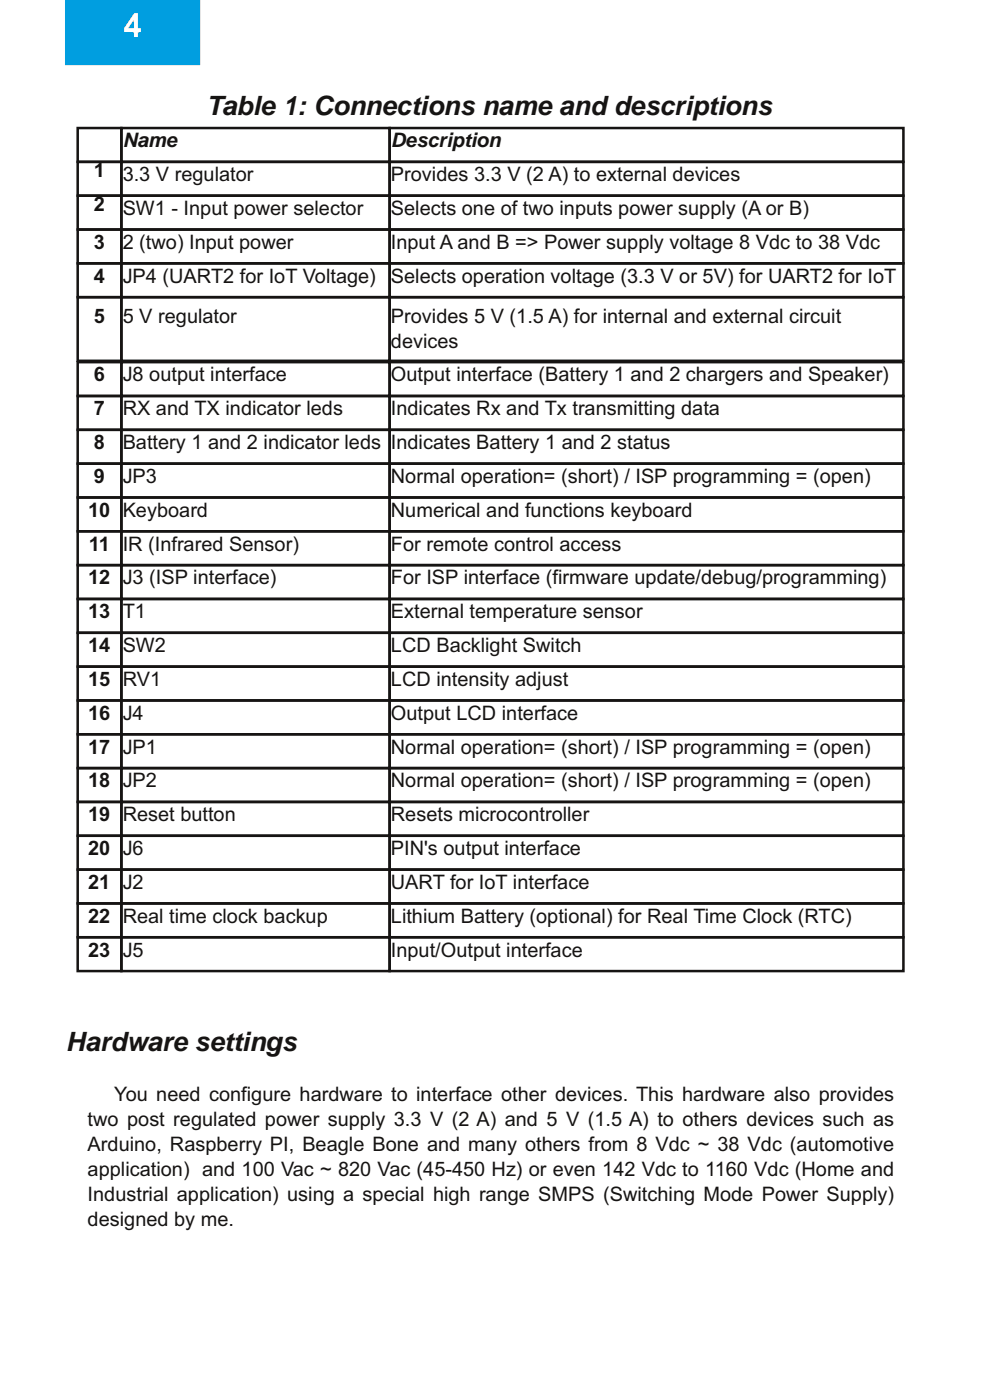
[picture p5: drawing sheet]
<svg xmlns="http://www.w3.org/2000/svg" width="210mm" height="297mm" viewBox="0 0 210 297" stroke-linecap="round" stroke-linejoin="round" font-family="sans-serif">
<defs><g id="words">
<text font-size="7.1" fill="#fff" x="26.2" y="7.9">4</text>
<g font-size="5.6" fill="#161413">
<text x="43.8" y="24.4">Table 1: Connections name and descriptions</text>
<text x="14" y="223">Hardware settings</text>
</g>
<g font-size="4.2" fill="#161413">
<text x="26" y="31.3">Name</text>
<text x="82.9" y="31.3">Description</text>
<text x="19.9" y="37.7">1</text>
<text x="26" y="38.4">3.3 V regulator</text>
<text x="82.9" y="38.4">Provides 3.3 V (2 A) to external devices</text>
<text x="19.9" y="44.8">2</text>
<text x="26" y="45.6">SW1 ­ Input power selector</text>
<text x="82.9" y="45.6">Selects one of two inputs power supply (A or B)</text>
<text x="19.9" y="52.8">3</text>
<text x="26" y="52.8">2 (two) Input power</text>
<text x="82.9" y="52.8">Input A and B =&gt; Power supply voltage 8 Vdc to 38 Vdc</text>
<text x="19.9" y="60">4</text>
<text x="26" y="60">JP4 (UART2 for IoT Voltage)</text>
<text x="82.9" y="60">Selects operation voltage (3.3 V or 5V) for UART2 for IoT</text>
<text x="19.9" y="68.6">5</text>
<text x="26" y="68.6">5 V regulator</text>
<text x="82.9" y="68.6">Provides 5 V (1.5 A) for internal and external circuit</text>
<text x="82.9" y="73.9">devices</text>
<text x="19.9" y="80.9">6</text>
<text x="26" y="80.9">J8 output interface</text>
<text x="82.9" y="80.9">Output interface (Battery 1 and 2 chargers and Speaker)</text>
<text x="19.9" y="88.1">7</text>
<text x="26" y="88.1">RX and TX indicator leds</text>
<text x="82.9" y="88.1">Indicates Rx and Tx transmitting data</text>
<text x="19.9" y="95.3">8</text>
<text x="26" y="95.3">Battery 1 and 2 indicator leds</text>
<text x="82.9" y="95.3">Indicates Battery 1 and 2 status</text>
<text x="19.9" y="102.5">9</text>
<text x="26" y="102.5">JP3</text>
<text x="82.9" y="102.5">Normal operation= (short) / ISP programming = (open)</text>
<text x="18.7" y="109.6">10</text>
<text x="26" y="109.6">Keyboard</text>
<text x="82.9" y="109.6">Numerical and functions keyboard</text>
<text x="18.8" y="116.8">11</text>
<text x="26" y="116.8">IR (Infrared Sensor)</text>
<text x="82.9" y="116.8">For remote control access</text>
<text x="18.7" y="124">12</text>
<text x="26" y="124">J3 (ISP interface)</text>
<text x="82.9" y="124">For ISP interface (firmware update/debug/programming)</text>
<text x="18.7" y="131.2">13</text>
<text x="26" y="131.2">T1</text>
<text x="82.9" y="131.2">External temperature sensor</text>
<text x="18.7" y="138.3">14</text>
<text x="26" y="138.3">SW2</text>
<text x="82.9" y="138.3">LCD Backlight Switch</text>
<text x="18.7" y="145.5">15</text>
<text x="26" y="145.5">RV1</text>
<text x="82.9" y="145.5">LCD intensity adjust</text>
<text x="18.7" y="152.7">16</text>
<text x="26" y="152.7">J4</text>
<text x="82.9" y="152.7">Output LCD interface</text>
<text x="18.7" y="159.9">17</text>
<text x="26" y="159.9">JP1</text>
<text x="82.9" y="159.9">Normal operation= (short) / ISP programming = (open)</text>
<text x="18.7" y="167">18</text>
<text x="26" y="167">JP2</text>
<text x="82.9" y="167">Normal operation= (short) / ISP programming = (open)</text>
<text x="18.7" y="174.2">19</text>
<text x="26" y="174.2">Reset button</text>
<text x="82.9" y="174.2">Resets microcontroller</text>
<text x="18.7" y="181.4">20</text>
<text x="26" y="181.4">J6</text>
<text x="82.9" y="181.4">PIN's output interface</text>
<text x="18.7" y="188.6">21</text>
<text x="26" y="188.6">J2</text>
<text x="82.9" y="188.6">UART for IoT interface</text>
<text x="18.7" y="195.8">22</text>
<text x="26" y="195.8">Real time clock backup</text>
<text x="82.9" y="195.8">Lithium Battery (optional) for Real Time Clock (RTC)</text>
<text x="18.7" y="202.9">23</text>
<text x="26" y="202.9">J5</text>
<text x="82.9" y="202.9">Input/Output interface</text>
<text x="24.2" y="233.5">You need configure hardware to interface other devices. This hardware also provides</text>
<text x="18.6" y="238.8">two post regulated power supply 3.3 V (2 A) and 5 V (1.5 A) to others devices such as</text>
<text x="18.6" y="244.1">Arduino, Raspberry PI, Beagle Bone and many others from 8 Vdc ~ 38 Vdc (automotive</text>
<text x="18.6" y="249.4">application) and 100 Vac ~ 820 Vac (45­450 Hz) or even 142 Vdc to 1160 Vdc (Home and</text>
<text x="18.6" y="254.7">Industrial application) using a special high range SMPS (Switching Mode Power Supply)</text>
<text x="18.6" y="260">designed by me.</text>
</g>
</g></defs>
<path d="M14 -.1h28.3v13.7h-28.3z" fill-rule="evenodd" fill="#009ee0"/>
<path d="M14 -.1v13.7h28.3v-13.7" fill="none" stroke="#009ee0" stroke-width=".35"/>
<g fill="none" stroke="#161413" stroke-width=".54">
<path d="M16.5 27.2h9.2v7.1h-9.2zM16.5 34.3h9.2v7.2h-9.2zM25.8 27.2h56.9v7.1h-56.9zM25.8 34.3h56.9v7.2h-56.9zM82.7 27.2h108.9v7.1h-108.9zM82.7 34.3h108.9v7.2h-108.9zM16.5 41.5h9.2v7.2h-9.2zM16.5 48.7h9.2v7.2h-9.2zM16.5 55.9h9.2v7.1h-9.2zM25.8 41.5h56.9v7.2h-56.9zM25.8 48.7h56.9v7.2h-56.9zM25.8 55.9h56.9v7.1h-56.9z"/>
<path d="M82.7 41.5h108.9v7.2h-108.9zM82.7 48.7h108.9v7.2h-108.9zM82.7 55.9h108.9v7.1h-108.9zM16.5 63h9.2v13.5h-9.2zM16.5 76.8h9.2v7.2h-9.2zM25.8 63h56.9v13.5h-56.9zM25.8 76.8h56.9v7.2h-56.9zM82.7 63h108.9v13.5h-108.9zM82.7 76.8h108.9v7.2h-108.9zM16.5 84h9.2v7.2h-9.2zM16.5 91.2h9.2v7.2h-9.2zM16.5 98.4h9.2v7.1h-9.2z"/>
<path d="M25.8 84h56.9v7.2h-56.9zM25.8 91.2h56.9v7.2h-56.9zM25.8 98.4h56.9v7.1h-56.9zM82.7 84h108.9v7.2h-108.9zM82.7 91.2h108.9v7.2h-108.9zM82.7 98.4h108.9v7.1h-108.9zM16.5 105.5h9.2v7.2h-9.2zM16.5 112.7h9.2v7.2h-9.2zM16.5 119.9h9.2v7.2h-9.2zM25.8 105.5h56.9v7.2h-56.9zM25.8 112.7h56.9v7.2h-56.9zM25.8 119.9h56.9v7.2h-56.9z"/>
<path d="M82.7 105.5h108.9v7.2h-108.9zM82.7 112.7h108.9v7.2h-108.9zM82.7 119.9h108.9v7.2h-108.9zM16.5 127.1h9.2v7.1h-9.2zM16.5 134.2h9.2v7.2h-9.2zM25.8 127.1h56.9v7.1h-56.9zM25.8 134.2h56.9v7.2h-56.9zM82.7 127.1h108.9v7.1h-108.9zM82.7 134.2h108.9v7.2h-108.9zM16.5 141.4h9.2v7.2h-9.2zM16.5 148.6h9.2v7.2h-9.2zM16.5 155.8h9.2v7.1h-9.2z"/>
<path d="M25.8 141.4h56.9v7.2h-56.9zM25.8 148.6h56.9v7.2h-56.9zM25.8 155.8h56.9v7.1h-56.9zM82.7 141.4h108.9v7.2h-108.9zM82.7 148.6h108.9v7.2h-108.9zM82.7 155.8h108.9v7.1h-108.9zM16.5 162.9h9.2v7.2h-9.2zM16.5 170.1h9.2v7.2h-9.2zM16.5 177.3h9.2v7.2h-9.2zM25.8 162.9h56.9v7.2h-56.9zM25.8 170.1h56.9v7.2h-56.9zM25.8 177.3h56.9v7.2h-56.9z"/>
<path d="M82.7 162.9h108.9v7.2h-108.9zM82.7 170.1h108.9v7.2h-108.9zM82.7 177.3h108.9v7.2h-108.9zM16.5 184.5h9.2v7.2h-9.2zM16.5 191.7h9.2v7.1h-9.2zM16.5 198.8h9.2v7.2h-9.2zM25.8 184.5h56.9v7.2h-56.9zM25.8 191.7h56.9v7.1h-56.9zM25.8 198.8h56.9v7.2h-56.9zM82.7 184.5h108.9v7.2h-108.9zM82.7 191.7h108.9v7.1h-108.9zM82.7 198.8h108.9v7.2h-108.9z"/>
</g>
<use href="#words"/>
</svg>
